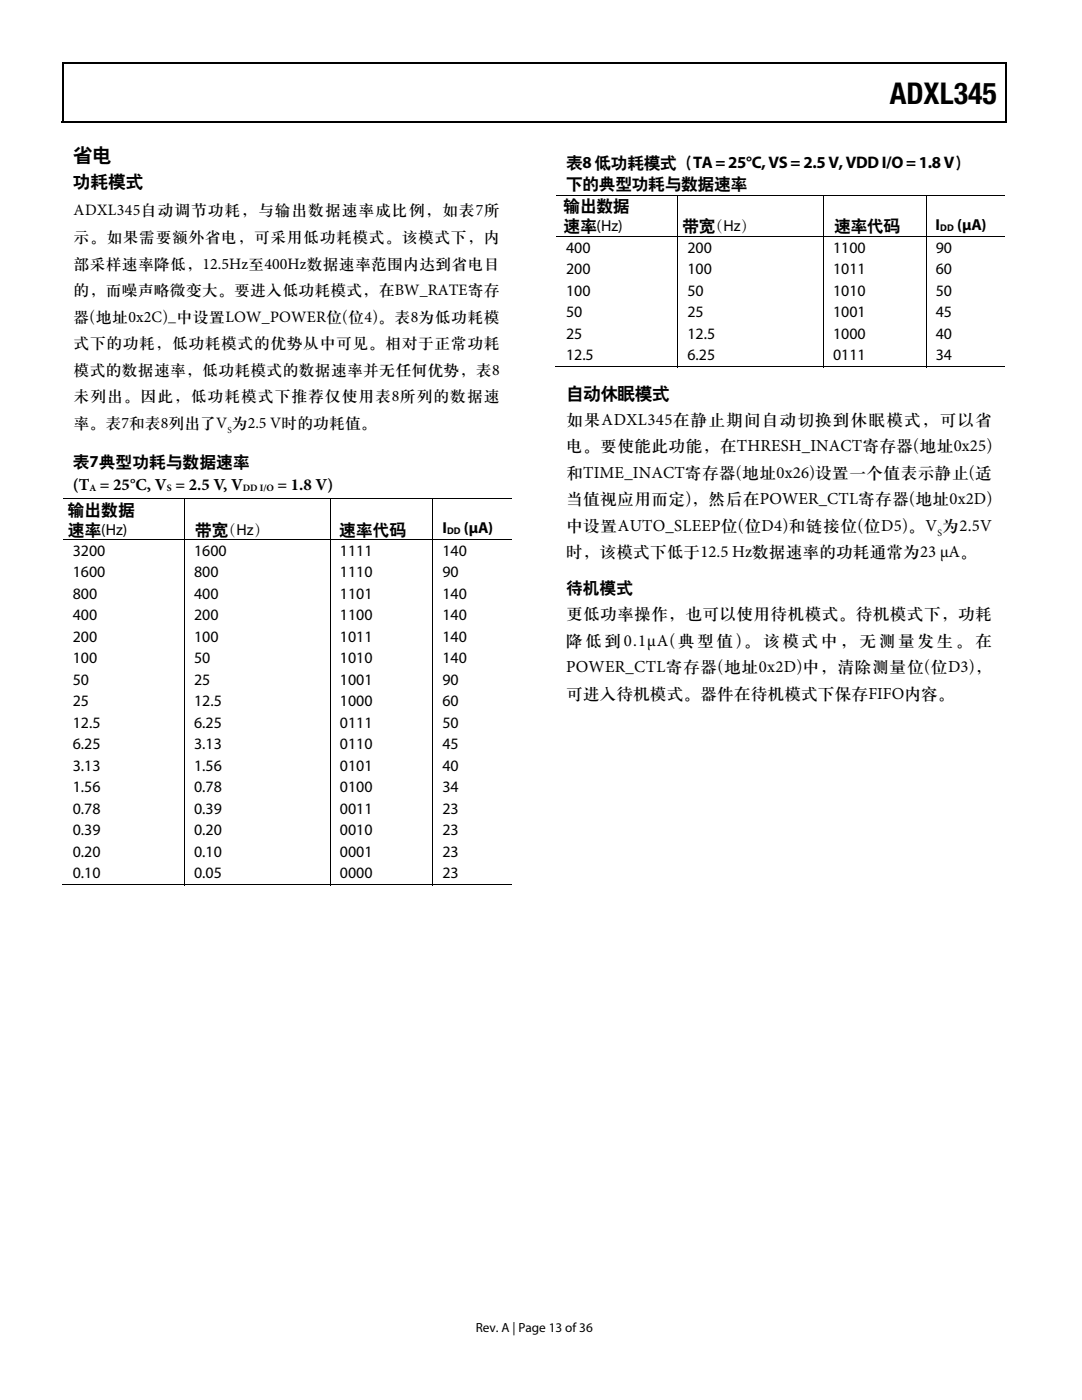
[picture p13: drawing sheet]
<svg xmlns="http://www.w3.org/2000/svg" width="216mm" height="279mm" viewBox="0 0 216 279" stroke-linecap="round" stroke-linejoin="round" font-family="sans-serif">
<defs><g id="words">
<text font-size="6" x="177.5" y="20.7">ADXL345</text>
<text font-size="3.9" x="14.5" y="32.1">省电</text>
<g font-size="3.5">
<text x="14.5" y="37.3">功耗模式</text>
<text x="112.9" y="79.6">自动休眠模式</text>
</g>
<g font-size="3.4" fill="#070001">
<text x="112.9" y="84.8">如果ADXL345在静止期间自动切换到休眠模式，可以省</text>
<text x="112.9" y="90.1">电。要使能此功能，在THRESH_INACT寄存器(地址0x25)</text>
<text x="112.9" y="95.4">和TIME_INACT寄存器(地址0x26)设置一个值表示静止(适</text>
<text x="112.9" y="100.6">当值视应用而定)，然后在POWER_CTL寄存器(地址0x2D)</text>
<text x="112.9" y="105.9">中设置AUTO_SLEEP位(位D4)和链接位(位D5)。V 为2.5V</text>
<text x="112.9" y="111.2">时，该模式下低于12.5 Hz数据速率的功耗通常为23 μA。</text>
<text x="112.9" y="118.3">待机模式</text>
<text x="112.9" y="123.6">更低功率操作，也可以使用待机模式。待机模式下，功耗</text>
<text x="112.9" y="128.9">降低到0.1μA(典型值)。该模式中，无测量发生。在</text>
<text x="112.9" y="134.2">POWER_CTL寄存器(地址0x2D)中，清除测量位(位D3)，</text>
<text x="112.9" y="139.5">可进入待机模式。器件在待机模式下保存FIFO内容。</text>
</g>
<g font-size="3.3">
<text x="112.9" y="33.5">表8低功耗模式（TA = 25°C, VS = 2.5 V, VDD I/O = 1.8 V）</text>
<text x="112.9" y="37.8">下的典型功耗与数据速率</text>
<text x="112.5" y="42.2">输出数据</text>
<text x="112.5" y="46.2">速率(Hz)</text>
<text x="136.2" y="46.2">带宽(Hz)</text>
<text x="166.4" y="46.2">速率代码</text>
<text x="14.5" y="93.2">表7典型功耗与数据速率</text>
<text x="14.5" y="97.9">(T = 25°C, V = 2.5 V, V</text>
<text x="55.4" y="97.9">= 1.8 V)</text>
<text x="13.5" y="102.7">输出数据</text>
<text x="13.5" y="106.7">速率(Hz)</text>
<text x="38.9" y="106.7">带宽(Hz)</text>
<text x="67.7" y="106.7">速率代码</text>
</g>
<g font-size="3.2">
<text x="14.7" y="43">ADXL345自动调节功耗，与输出数据速率成比例，如表7所</text>
<text x="186.7" y="46">I</text>
<text x="191" y="46">(µA)</text>
<text x="14.7" y="48.3">示。如果需要额外省电，可采用低功耗模式。该模式下，内</text>
<text x="14.7" y="53.6">部采样速率降低，12.5Hz至400Hz数据速率范围内达到省电目</text>
<text x="112.9" y="50.5">400</text>
<text x="137.2" y="50.5">200</text>
<text x="166.2" y="50.5">1100</text>
<text x="186.7" y="50.5">90</text>
<text x="14.7" y="58.9">的，而噪声略微变大。要进入低功耗模式，在BW_RATE寄存</text>
<text x="112.9" y="54.7">200</text>
<text x="112.9" y="59">100</text>
<text x="137.2" y="54.7">100</text>
<text x="137.2" y="59">50</text>
<text x="166.2" y="54.7">1011</text>
<text x="166.2" y="59">1010</text>
<text x="186.7" y="54.7">60</text>
<text x="186.7" y="59">50</text>
<text x="14.7" y="64.2">器(地址0x2C)_中设置LOW_POWER位(位4)。表8为低功耗模</text>
<text x="112.9" y="63.3">50</text>
<text x="137.2" y="63.3">25</text>
<text x="166.2" y="63.3">1001</text>
<text x="186.7" y="63.3">45</text>
<text x="14.7" y="69.5">式下的功耗，低功耗模式的优势从中可见。相对于正常功耗</text>
<text x="112.9" y="67.6">25</text>
<text x="112.9" y="71.9">12.5</text>
<text x="137.2" y="67.6">12.5</text>
<text x="137.2" y="71.9">6.25</text>
<text x="166.2" y="67.6">1000</text>
<text x="166.2" y="71.9">0111</text>
<text x="186.7" y="71.9">34</text>
<text x="186.7" y="67.6">40</text>
<text x="14.7" y="74.8">模式的数据速率，低功耗模式的数据速率并无任何优势，表8</text>
<text x="14.7" y="80.1">未列出。因此，低功耗模式下推荐仅使用表8所列的数据速</text>
<text x="14.7" y="85.3">率。表7和表8列出了V 为2.5 V时的功耗值。</text>
<text x="88.3" y="106.4">I</text>
<text x="92.5" y="106.4">(µA)</text>
<text x="14.5" y="110.9">3200</text>
<text x="38.7" y="110.9">1600</text>
<text x="67.8" y="110.9">1111</text>
<text x="88.3" y="110.9">140</text>
<text x="14.5" y="115.2">1600</text>
<text x="14.5" y="119.5">800</text>
<text x="38.7" y="115.2">800</text>
<text x="38.7" y="119.5">400</text>
<text x="67.8" y="115.2">1110</text>
<text x="67.8" y="119.5">1101</text>
<text x="88.3" y="115.2">90</text>
<text x="88.3" y="119.5">140</text>
<text x="14.5" y="123.8">400</text>
<text x="38.7" y="123.8">200</text>
<text x="67.8" y="123.8">1100</text>
<text x="88.3" y="123.8">140</text>
<text x="14.5" y="128.1">200</text>
<text x="38.7" y="128.1">100</text>
<text x="67.8" y="128.1">1011</text>
<text x="88.3" y="128.1">140</text>
<text x="14.5" y="132.4">100</text>
<text x="14.5" y="136.6">50</text>
<text x="38.7" y="132.4">50</text>
<text x="38.7" y="136.6">25</text>
<text x="67.8" y="132.4">1010</text>
<text x="67.8" y="136.6">1001</text>
<text x="88.3" y="132.4">140</text>
<text x="88.3" y="136.6">90</text>
<text x="14.5" y="140.9">25</text>
<text x="38.7" y="140.9">12.5</text>
<text x="67.8" y="140.9">1000</text>
<text x="88.3" y="140.9">60</text>
<text x="14.5" y="145.2">12.5</text>
<text x="14.5" y="149.5">6.25</text>
<text x="38.7" y="145.2">6.25</text>
<text x="38.7" y="149.5">3.13</text>
<text x="67.8" y="145.2">0111</text>
<text x="67.8" y="149.5">0110</text>
<text x="88.3" y="145.2">50</text>
<text x="88.3" y="149.5">45</text>
<text x="14.5" y="153.8">3.13</text>
<text x="38.7" y="153.8">1.56</text>
<text x="67.8" y="153.8">0101</text>
<text x="88.3" y="153.8">40</text>
<text x="14.5" y="158.1">1.56</text>
<text x="38.7" y="158.1">0.78</text>
<text x="67.8" y="158.1">0100</text>
<text x="88.3" y="158.1">34</text>
<text x="14.5" y="162.4">0.78</text>
<text x="14.5" y="166.7">0.39</text>
<text x="38.7" y="162.4">0.39</text>
<text x="38.7" y="166.7">0.20</text>
<text x="67.8" y="162.4">0011</text>
<text x="67.8" y="166.7">0010</text>
<text x="88.3" y="162.4">23</text>
<text x="88.3" y="166.7">23</text>
<text x="14.5" y="171">0.20</text>
<text x="38.7" y="171">0.10</text>
<text x="67.8" y="171">0001</text>
<text x="88.3" y="171">23</text>
<text x="14.5" y="175.3">0.10</text>
<text x="38.7" y="175.3">0.05</text>
<text x="67.8" y="175.3">0000</text>
<text x="88.3" y="175.3">23</text>
</g>
<text font-size="2.6" x="94.9" y="265.8">Rev. A | Page 13 of 36</text>
<text font-size="2" fill="#070001" x="187.1" y="107.1">S</text>
<g font-size="1.9">
<text x="187.6" y="46.2">DD</text>
<text x="45.4" y="86.4">S</text>
<text x="17.8" y="98">A</text>
<text x="33.3" y="98">S</text>
<text x="48.5" y="98">DD I/O</text>
<text x="89.2" y="106.6">DD</text>
</g>
</g></defs>
<path d="M12.4 12.5h.2v1h-.2zM200.6 12.5h.2v1h-.2zM200.6 12.5h.2v.2h-.2zM77.8 24.2h.2v.2h-.2zM200.6 24.2h.2v.2h-.2z" fill="#000"/>
<path d="M12.4 12.6h188.2M12.5 13.5v10.9M200.7 13.5v10.9M12.4 24.3h188.2" fill="none" stroke="#000" stroke-width=".25"/>
<g fill="#fff">
<path d="M86.5 99.6h15.7v8h-15.7z"/>
<path d="M88.3 103.2h11.9v4.4h-11.9z"/>
</g>
<path d="M12.6 99.5h89.6M36.8 99.6v8M65.9 99.6v8M86.4 99.6v8" fill="none" stroke="#000" stroke-width=".2"/>
<g fill="#fff">
<path d="M86.5 107.8h15.7v4.3h-15.7z"/>
<path d="M88.3 107.8h11.9v4.3h-11.9z"/>
</g>
<path d="M12.6 107.7h89.6M36.8 107.8v4.3M65.9 107.8v4.3M86.4 107.8v4.3" fill="none" stroke="#000" stroke-width=".2"/>
<g fill="#fff">
<path d="M86.5 112.1h15.7v4.3h-15.7z"/>
<path d="M88.3 112.1h11.9v4.3h-11.9z"/>
</g>
<path d="M36.8 112.1v4.3M65.9 112.1v4.3M86.4 112.1v4.3" fill="none" stroke="#000" stroke-width=".2"/>
<g fill="#fff">
<path d="M86.5 116.4h15.7v4.3h-15.7z"/>
<path d="M88.3 116.4h11.9v4.3h-11.9z"/>
</g>
<path d="M36.8 116.4v4.3M65.9 116.4v4.3M86.4 116.4v4.3" fill="none" stroke="#000" stroke-width=".2"/>
<g fill="#fff">
<path d="M86.5 120.7h15.7v4.2h-15.7z"/>
<path d="M88.3 120.7h11.9v4.2h-11.9z"/>
</g>
<path d="M36.8 120.7v4.2M65.9 120.7v4.2M86.4 120.7v4.2" fill="none" stroke="#000" stroke-width=".2"/>
<g fill="#fff">
<path d="M86.5 124.9h15.7v4.3h-15.7z"/>
<path d="M88.3 124.9h11.9v4.3h-11.9z"/>
</g>
<path d="M36.8 124.9v4.3M65.9 124.9v4.3M86.4 124.9v4.3" fill="none" stroke="#000" stroke-width=".2"/>
<g fill="#fff">
<path d="M86.5 129.2h15.7v4.3h-15.7z"/>
<path d="M88.3 129.2h11.9v4.3h-11.9z"/>
</g>
<path d="M36.8 129.2v4.3M65.9 129.2v4.3M86.4 129.2v4.3" fill="none" stroke="#000" stroke-width=".2"/>
<g fill="#fff">
<path d="M86.5 133.5h15.7v4.3h-15.7z"/>
<path d="M88.3 133.5h11.9v4.3h-11.9z"/>
</g>
<path d="M36.8 133.5v4.3M65.9 133.5v4.3M86.4 133.5v4.3" fill="none" stroke="#000" stroke-width=".2"/>
<g fill="#fff">
<path d="M86.5 137.8h15.7v4.3h-15.7z"/>
<path d="M88.3 137.8h11.9v4.3h-11.9z"/>
</g>
<path d="M36.8 137.8v4.3M65.9 137.8v4.3M86.4 137.8v4.3" fill="none" stroke="#000" stroke-width=".2"/>
<g fill="#fff">
<path d="M86.5 142.1h15.7v4.3h-15.7z"/>
<path d="M88.3 142.1h11.9v4.3h-11.9z"/>
</g>
<path d="M36.8 142.1v4.3M65.9 142.1v4.3M86.4 142.1v4.3" fill="none" stroke="#000" stroke-width=".2"/>
<g fill="#fff">
<path d="M86.5 146.4h15.7v4.3h-15.7z"/>
<path d="M88.3 146.4h11.9v4.3h-11.9z"/>
</g>
<path d="M36.8 146.4v4.3M65.9 146.4v4.3M86.4 146.4v4.3" fill="none" stroke="#000" stroke-width=".2"/>
<g fill="#fff">
<path d="M86.5 150.7h15.7v4.3h-15.7z"/>
<path d="M88.3 150.7h11.9v4.3h-11.9z"/>
</g>
<path d="M36.8 150.7v4.3M65.9 150.7v4.3M86.4 150.7v4.3" fill="none" stroke="#000" stroke-width=".2"/>
<g fill="#fff">
<path d="M86.5 155h15.7v4.3h-15.7z"/>
<path d="M88.3 155h11.9v4.3h-11.9z"/>
</g>
<path d="M36.8 155v4.3M65.9 155v4.3M86.4 155v4.3" fill="none" stroke="#000" stroke-width=".2"/>
<g fill="#fff">
<path d="M86.5 159.3h15.7v4.3h-15.7z"/>
<path d="M88.3 159.3h11.9v4.3h-11.9z"/>
</g>
<path d="M36.8 159.3v4.3M65.9 159.3v4.3M86.4 159.3v4.3" fill="none" stroke="#000" stroke-width=".2"/>
<g fill="#fff">
<path d="M86.5 163.6h15.7v4.3h-15.7z"/>
<path d="M88.3 163.6h11.9v4.3h-11.9z"/>
</g>
<path d="M36.8 163.6v4.3M65.9 163.6v4.3M86.4 163.6v4.3" fill="none" stroke="#000" stroke-width=".2"/>
<g fill="#fff">
<path d="M86.5 167.9h15.7v4.3h-15.7z"/>
<path d="M88.3 167.9h11.9v4.3h-11.9z"/>
</g>
<path d="M36.8 167.9v4.3M65.9 167.9v4.3M86.4 167.9v4.3" fill="none" stroke="#000" stroke-width=".2"/>
<g fill="#fff">
<path d="M86.5 172.2h15.7v4.3h-15.7z"/>
<path d="M88.3 172.2h11.9v4.3h-11.9z"/>
</g>
<g fill="none" stroke="#000" stroke-width=".2">
<path d="M111 39.1h89.6M135.3 39.2v8M164.3 39.2v8M184.8 39.2v8M111 47.2h89.6M135.3 47.3v26M164.3 47.3v26M184.8 47.3v26M110.8 73.2h24.4M135.3 73.2h29M164.4 73.2h20.3M184.9 73.2h15.7"/>
<path d="M12.4 176.6h24.3M36.8 172.2v4.5M36.9 176.6h28.9M65.9 172.2v4.5M66 176.6h20.3M86.4 172.2v4.5M86.5 176.6h15.7"/>
</g>
<use href="#words"/>
</svg>
